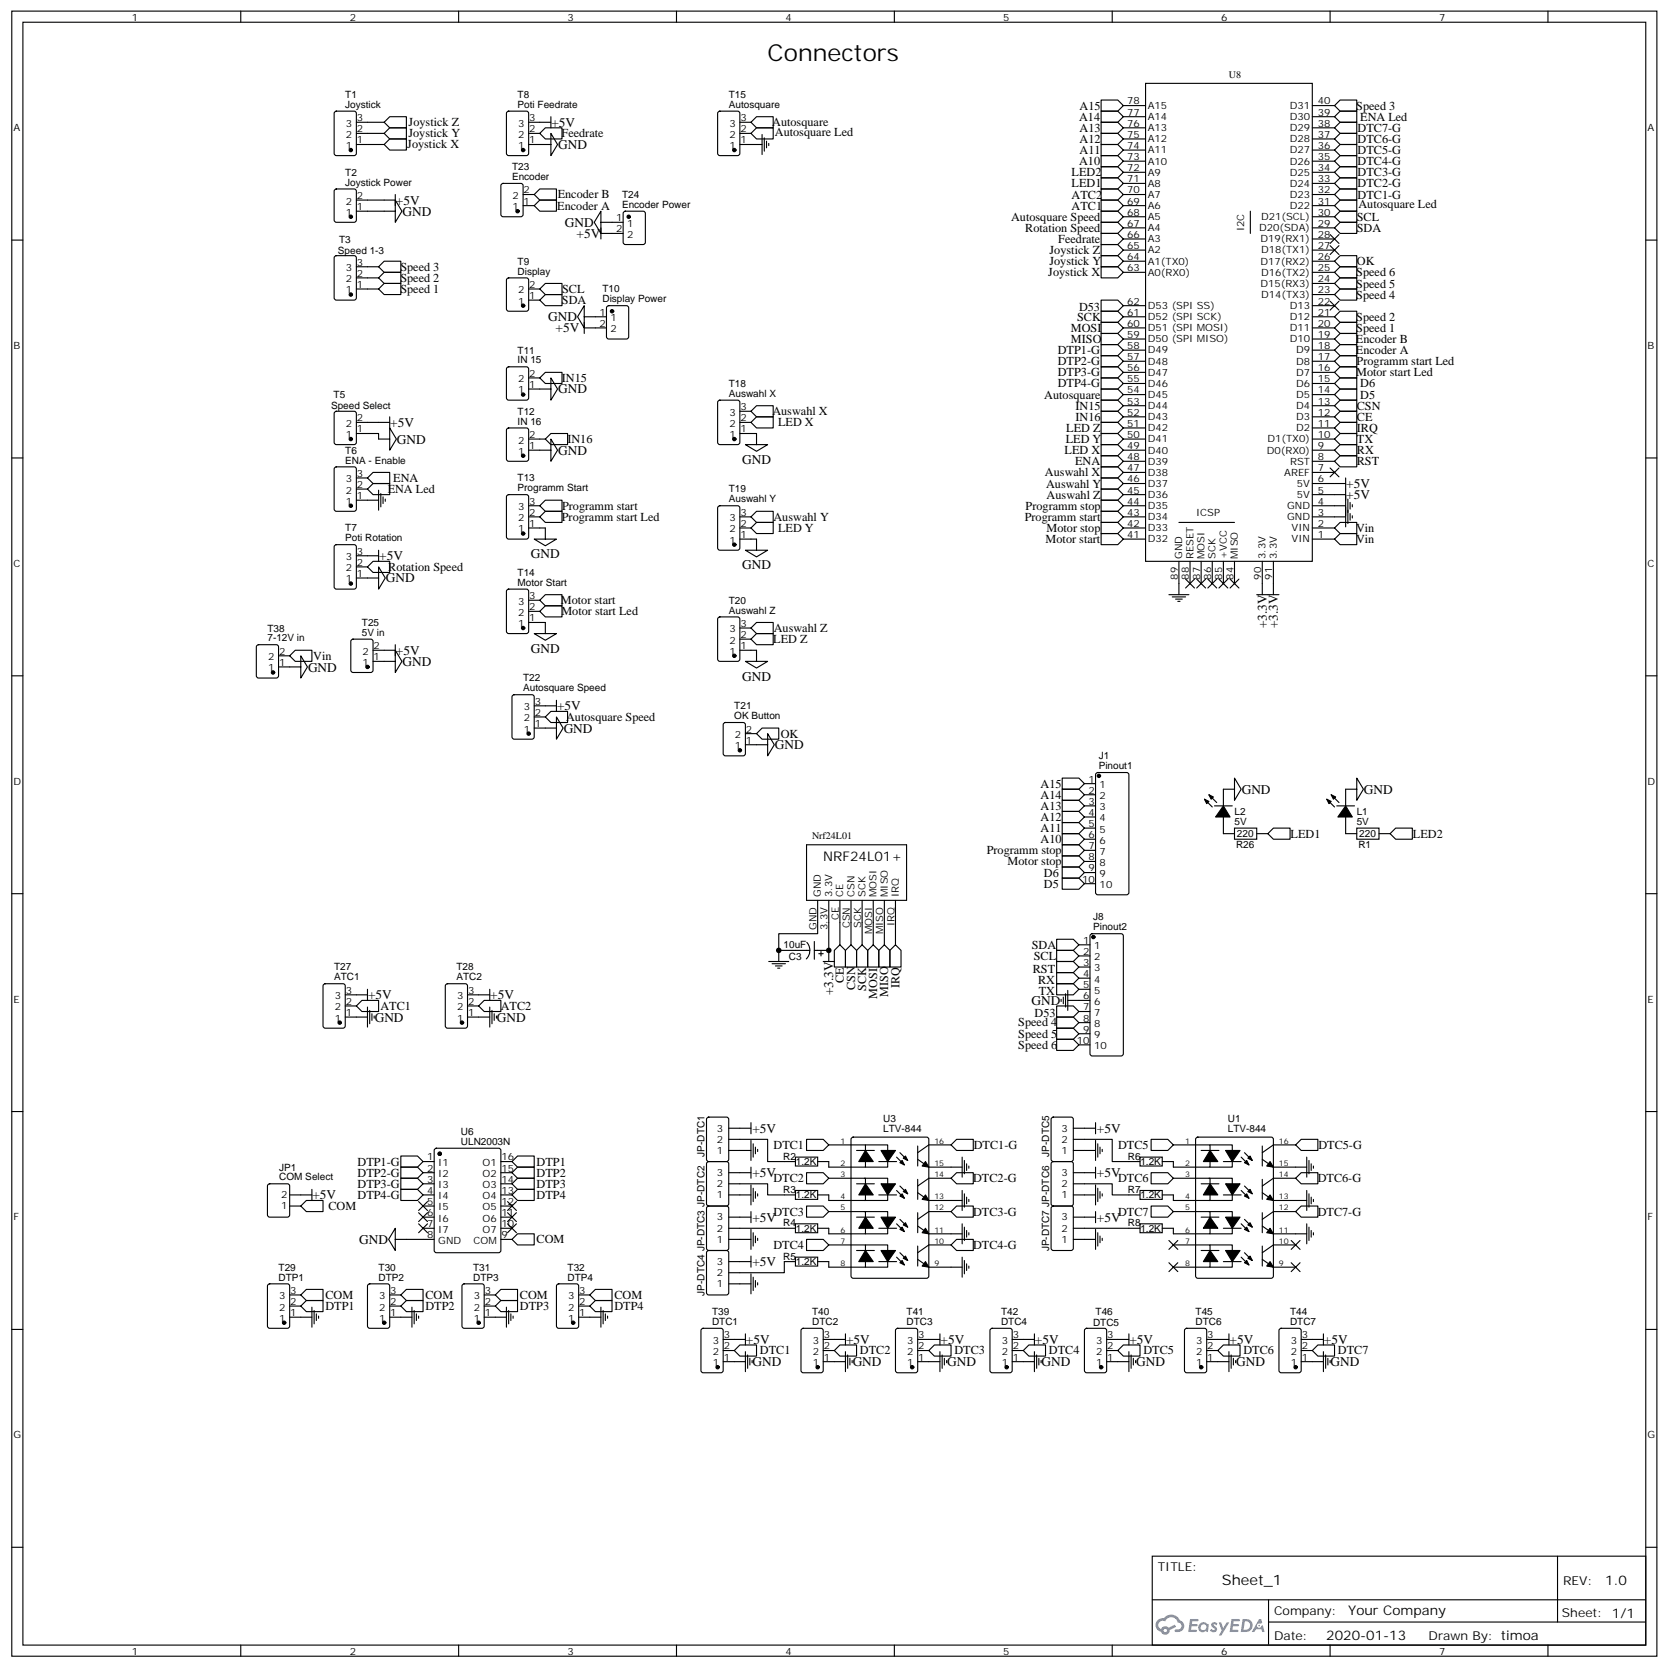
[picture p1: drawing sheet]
<svg xmlns="http://www.w3.org/2000/svg" width="529mm" height="529mm" viewBox="0 0 529 529" stroke-linecap="round" stroke-linejoin="round" font-family="sans-serif">
<defs><g id="words">
<text font-size="7.4" x="243.6" y="19.4">Connectors</text>
<text font-size="4.6" x="387.8" y="502.9">Sheet_1</text>
<g font-size="4.2">
<text x="175" y="40.2">+5V</text>
<text x="177.1" y="47.3">GND</text>
<text x="125.6" y="64.9">+5V</text>
<text x="127.7" y="68.4">GND</text>
<text x="179.3" y="72">GND</text>
<text x="183" y="75.5">+5V</text>
<text x="174" y="102">GND</text>
<text x="176.4" y="105.5">+5V</text>
<text x="177.1" y="124.9">GND</text>
<text x="123.9" y="135.5">+5V</text>
<text x="126" y="140.8">GND</text>
<text x="177.1" y="144.3">GND</text>
<text x="235.5" y="147.2">GND</text>
<text x="427.2" y="154.9">+5V</text>
<text x="427.2" y="158.4">+5V</text>
<text x="120.3" y="177.8">+5V</text>
<text x="168.5" y="177.2">GND</text>
<text x="122.4" y="184.9">GND</text>
<text x="235.5" y="180.7">GND</text>
<text x="402" y="199.4" transform="rotate(-90 402 199.4)">+3.3V</text>
<text x="405.6" y="199.4" transform="rotate(-90 405.6 199.4)">+3.3V</text>
<text x="125.6" y="207.8">+5V</text>
<text x="168.5" y="207.2">GND</text>
<text x="97.8" y="213.2">GND</text>
<text x="127.7" y="211.4">GND</text>
<text x="235.5" y="216">GND</text>
<text x="176.8" y="225.4">+5V</text>
<text x="178.9" y="232.5">GND</text>
<text x="245.9" y="237.8">GND</text>
<text x="394.1" y="252">GND</text>
<text x="432.9" y="252">GND</text>
<text x="261.3" y="273.4">NRF24L01+</text>
<text x="116.8" y="317.1">+5V</text>
<text x="155.6" y="317.1">+5V</text>
<text x="264.4" y="315.8" transform="rotate(-90 264.4 315.8)">+3.3V</text>
<text x="327.4" y="319">GND</text>
<text x="118.9" y="324.2">GND</text>
<text x="157.7" y="324.2">GND</text>
<text x="238.8" y="359.5">+5V</text>
<text x="348.2" y="359.5">+5V</text>
<text x="238.8" y="373.6">+5V</text>
<text x="348.2" y="373.6">+5V</text>
<text x="99.2" y="380.6">+5V</text>
<text x="238.8" y="387.7">+5V</text>
<text x="348.2" y="387.7">+5V</text>
<text x="114" y="394.8">GND</text>
<text x="238.8" y="401.8">+5V</text>
<text x="236.7" y="426.6">+5V</text>
<text x="268.5" y="426.6">+5V</text>
<text x="298.5" y="426.6">+5V</text>
<text x="328.5" y="426.6">+5V</text>
<text x="358.5" y="426.6">+5V</text>
<text x="390.2" y="426.6">+5V</text>
<text x="420.2" y="426.6">+5V</text>
<text x="238.9" y="433.6">GND</text>
<text x="270.6" y="433.6">GND</text>
<text x="300.6" y="433.6">GND</text>
<text x="330.6" y="433.6">GND</text>
<text x="360.6" y="433.6">GND</text>
<text x="392.3" y="433.6">GND</text>
<text x="422.3" y="433.6">GND</text>
<text x="509.5" y="503.1">1.0</text>
<text x="427.9" y="512.7">Your Company</text>
<text x="420.9" y="520.5">2020-01-13</text>
</g>
<g font-size="3.9">
<text x="342.6" y="34.8">A15</text>
<text x="430.5" y="34.8">Speed 3</text>
<text x="129.7" y="40.1">Joystick Z</text>
<text x="245.1" y="40.1">Autosquare</text>
<text x="342.5" y="38.3">A14</text>
<text x="342.6" y="41.9">A13</text>
<text x="430.9" y="41.8">DTC7-G</text>
<text x="431.7" y="38.3">ENA Led</text>
<text x="129.3" y="47.1">Joystick X</text>
<text x="129.6" y="43.6">Joystick Y</text>
<text x="178.2" y="43.6">Feedrate</text>
<text x="245.9" y="43.1">Autosquare Led</text>
<text x="342.6" y="45.4">A12</text>
<text x="430.9" y="45.4">DTC6-G</text>
<text x="342.5" y="52.5">A10</text>
<text x="342.6" y="48.9">A11</text>
<text x="430.9" y="48.9">DTC5-G</text>
<text x="430.9" y="52.4">DTC4-G</text>
<text x="340.1" y="59.5">LED1</text>
<text x="340.1" y="55.9">LED2</text>
<text x="430.9" y="59.5">DTC2-G</text>
<text x="430.9" y="56">DTC3-G</text>
<text x="177" y="63">Encoder B</text>
<text x="340.1" y="63">ATC2</text>
<text x="430.9" y="63">DTC1-G</text>
<text x="176.9" y="66.5">Encoder A</text>
<text x="320.9" y="70.1">Autosquare Speed</text>
<text x="340.1" y="66.6">ATC1</text>
<text x="430.6" y="70.1">SCL</text>
<text x="431.1" y="66">Autosquare Led</text>
<text x="325.4" y="73.6">Rotation Speed</text>
<text x="335.9" y="77.2">Feedrate</text>
<text x="430.6" y="73.6">SDA</text>
<text x="333.1" y="80.7">Joystick Z</text>
<text x="127.1" y="89.5">Speed 2</text>
<text x="127.1" y="86">Speed 3</text>
<text x="332.7" y="87.7">Joystick X</text>
<text x="333" y="84.2">Joystick Y</text>
<text x="430.5" y="87.7">Speed 6</text>
<text x="430.6" y="84.2">OK</text>
<text x="127.1" y="93">Speed 1</text>
<text x="178.4" y="93">SCL</text>
<text x="430.5" y="91.3">Speed 5</text>
<text x="430.5" y="94.8">Speed 4</text>
<text x="178.4" y="96.5">SDA</text>
<text x="341.9" y="101.8">SCK</text>
<text x="342.5" y="98.8">D53</text>
<text x="430.5" y="101.8">Speed 2</text>
<text x="339.9" y="105.3">MOSI</text>
<text x="430.5" y="105.4">Speed 1</text>
<text x="335.7" y="112.4">DTP1-G</text>
<text x="339.9" y="108.9">MISO</text>
<text x="430.3" y="112.4">Encoder A</text>
<text x="430.3" y="108.9">Encoder B</text>
<text x="335.7" y="115.9">DTP2-G</text>
<text x="335.7" y="119.4">DTP3-G</text>
<text x="430.4" y="119.4">Motor start Led</text>
<text x="430.5" y="115.9">Programm start Led</text>
<text x="178.3" y="121.2">IN15</text>
<text x="335.7" y="123">DTP4-G</text>
<text x="431.7" y="123">D6</text>
<text x="245.1" y="131.8">Auswahl X</text>
<text x="331.4" y="126.5">Autosquare</text>
<text x="341.3" y="130">IN15</text>
<text x="430.6" y="130.1">CSN</text>
<text x="431.7" y="126.5">D5</text>
<text x="247" y="135.3">LED X</text>
<text x="338.4" y="137.1">LED Z</text>
<text x="341.3" y="133.6">IN16</text>
<text x="430.6" y="137.1">IRQ</text>
<text x="430.7" y="133.6">CE</text>
<text x="180.1" y="140.6">IN16</text>
<text x="338.2" y="140.6">LED Y</text>
<text x="430.6" y="140.7">TX</text>
<text x="337.9" y="144.1">LED X</text>
<text x="341.2" y="147.7">ENA</text>
<text x="430.6" y="147.7">RST</text>
<text x="430.6" y="144.2">RX</text>
<text x="124.8" y="152.9">ENA</text>
<text x="331.6" y="151.2">Auswahl X</text>
<text x="332" y="154.7">Auswahl Y</text>
<text x="123" y="156.5">ENA Led</text>
<text x="178.4" y="161.7">Programm start</text>
<text x="325.5" y="161.8">Programm stop</text>
<text x="332.2" y="158.3">Auswahl Z</text>
<text x="178.3" y="165.3">Programm start Led</text>
<text x="245.5" y="165.3">Auswahl Y</text>
<text x="325.2" y="165.3">Programm start</text>
<text x="247" y="168.8">LED Y</text>
<text x="331.9" y="172.4">Motor start</text>
<text x="332.1" y="168.8">Motor stop</text>
<text x="430.4" y="172.4">Vin</text>
<text x="430.4" y="168.8">Vin</text>
<text x="123.2" y="181.2">Rotation Speed</text>
<text x="178" y="191.8">Motor start</text>
<text x="178.2" y="195.3">Motor start Led</text>
<text x="245.6" y="200.6">Auswahl Z</text>
<text x="99.4" y="209.4">Vin</text>
<text x="245.4" y="204.1">LED Z</text>
<text x="179.7" y="228.8">Autosquare Speed</text>
<text x="247.8" y="234.1">OK</text>
<text x="330.3" y="250">A15</text>
<text x="330.3" y="257">A13</text>
<text x="330.3" y="253.5">A14</text>
<text x="330.3" y="260.6">A12</text>
<text x="330.3" y="264.1">A11</text>
<text x="330.3" y="267.6">A10</text>
<text x="409.6" y="265.8">LED1</text>
<text x="448.4" y="265.8">LED2</text>
<text x="313.2" y="271.1">Programm stop</text>
<text x="319.8" y="274.7">Motor stop</text>
<text x="331.3" y="281.7">D5</text>
<text x="331.3" y="278.2">D6</text>
<text x="327.5" y="301.1">SDA</text>
<text x="328.1" y="304.6">SCL</text>
<text x="267.8" y="311.9" transform="rotate(-90 267.8 311.9)">CE</text>
<text x="327.8" y="308.7">RST</text>
<text x="271.4" y="314.2" transform="rotate(-90 271.4 314.2)">CSN</text>
<text x="274.9" y="314.4" transform="rotate(-90 274.9 314.4)">SCK</text>
<text x="278.4" y="316.9" transform="rotate(-90 278.4 316.9)">MOSI</text>
<text x="281.9" y="316.5" transform="rotate(-90 281.9 316.5)">MISO</text>
<text x="285.5" y="313.7" transform="rotate(-90 285.5 313.7)">IRQ</text>
<text x="329.5" y="312.2">RX</text>
<text x="329.7" y="315.7">TX</text>
<text x="120.7" y="320.5">ATC1</text>
<text x="158.9" y="320.5">ATC2</text>
<text x="328.3" y="322.8">D53</text>
<text x="323.2" y="325.8">Speed 4</text>
<text x="323.2" y="329.3">Speed 5</text>
<text x="323.2" y="332.8">Speed 6</text>
<text x="245.5" y="364.6">DTC1</text>
<text x="309.1" y="364.6">DTC1-G</text>
<text x="354.9" y="364.6">DTC5</text>
<text x="418.4" y="364.6">DTC5-G</text>
<text x="113.5" y="369.9">DTP1-G</text>
<text x="170.3" y="369.9">DTP1</text>
<text x="113.5" y="373.4">DTP2-G</text>
<text x="113.5" y="377">DTP3-G</text>
<text x="170.3" y="373.4">DTP2</text>
<text x="170.3" y="377">DTP3</text>
<text x="245.5" y="375.2">DTC2</text>
<text x="308.8" y="375.2">DTC2-G</text>
<text x="354.8" y="375.2">DTC6</text>
<text x="418.2" y="375.2">DTC6-G</text>
<text x="113.5" y="380.5">DTP4-G</text>
<text x="170.3" y="380.5">DTP4</text>
<text x="104.2" y="384">COM</text>
<text x="245.5" y="385.8">DTC3</text>
<text x="308.8" y="385.8">DTC3-G</text>
<text x="354.8" y="385.8">DTC7</text>
<text x="418.2" y="385.8">DTC7-G</text>
<text x="170.3" y="394.6">COM</text>
<text x="245.5" y="396.4">DTC4</text>
<text x="308.8" y="396.4">DTC4-G</text>
<text x="103.3" y="412.3">COM</text>
<text x="135" y="412.3">COM</text>
<text x="165" y="412.3">COM</text>
<text x="195" y="412.3">COM</text>
<text x="103.3" y="415.8">DTP1</text>
<text x="135" y="415.8">DTP2</text>
<text x="165" y="415.8">DTP3</text>
<text x="195" y="415.8">DTP4</text>
<text x="241.2" y="429.9">DTC1</text>
<text x="272.9" y="429.9">DTC2</text>
<text x="302.9" y="429.9">DTC3</text>
<text x="332.9" y="429.9">DTC4</text>
<text x="362.9" y="429.9">DTC5</text>
<text x="394.6" y="429.9">DTC6</text>
<text x="424.6" y="429.9">DTC7</text>
<text x="367.5" y="498.5">TITLE:</text>
<text x="496.1" y="503.1">REV:</text>
<text x="404.4" y="512.7">Company:</text>
<text x="495.7" y="513.3">Sheet: 1/1</text>
<text x="404.4" y="520.3">Date:</text>
<text x="453.4" y="520.4">Drawn By: timoa</text>
</g>
<g font-size="3.2">
<text x="41.8" y="6.5">1</text>
<text x="111" y="6.5">2</text>
<text x="180.1" y="6.5">3</text>
<text x="249.3" y="6.5">4</text>
<text x="318.4" y="6.5">5</text>
<text x="387.6" y="6.5">6</text>
<text x="456.7" y="6.5">7</text>
<text x="390" y="24.7">U8</text>
<text x="109.6" y="34.2">Joystick</text>
<text x="109.6" y="31">T1</text>
<text x="164.3" y="34.2">Poti Feedrate</text>
<text x="164.3" y="31">T8</text>
<text x="231.3" y="34.2">Autosquare</text>
<text x="231.3" y="31">T15</text>
<text x="357.8" y="33.2">78</text>
<text x="364.3" y="34.6">A15</text>
<text x="409.3" y="34.6">D31</text>
<text x="418.3" y="33.2">40</text>
<text x="4.3" y="41.6">A</text>
<text x="109.8" y="40.2">3</text>
<text x="113.3" y="42">2</text>
<text x="113.3" y="38.5">3</text>
<text x="164.5" y="40.2">3</text>
<text x="168" y="42">2</text>
<text x="168" y="38.5">3</text>
<text x="231.5" y="40.2">3</text>
<text x="235" y="42">2</text>
<text x="235" y="38.5">3</text>
<text x="357.8" y="40.2">76</text>
<text x="357.8" y="36.7">77</text>
<text x="364.3" y="41.6">A13</text>
<text x="364.3" y="38.1">A14</text>
<text x="409.3" y="38.1">D30</text>
<text x="409.3" y="41.6">D29</text>
<text x="418.3" y="36.7">39</text>
<text x="418.3" y="40.2">38</text>
<text x="522.9" y="41.6">A</text>
<text x="109.8" y="47.3">1</text>
<text x="109.8" y="43.7">2</text>
<text x="113.3" y="45.5">1</text>
<text x="164.5" y="47.3">1</text>
<text x="164.5" y="43.7">2</text>
<text x="168" y="45.5">1</text>
<text x="231.5" y="47.3">1</text>
<text x="231.5" y="43.7">2</text>
<text x="235" y="45.5">1</text>
<text x="357.8" y="47.3">74</text>
<text x="357.8" y="43.7">75</text>
<text x="364.3" y="45.2">A12</text>
<text x="409.3" y="45.2">D28</text>
<text x="418.3" y="43.7">37</text>
<text x="418.3" y="47.3">36</text>
<text x="357.8" y="50.8">73</text>
<text x="364.3" y="48.7">A11</text>
<text x="364.3" y="52.2">A10</text>
<text x="409.3" y="48.7">D27</text>
<text x="409.3" y="52.2">D26</text>
<text x="418.3" y="50.8">35</text>
<text x="109.6" y="58.9">Joystick Power</text>
<text x="109.6" y="55.8">T2</text>
<text x="162.5" y="57.2">Encoder</text>
<text x="162.5" y="54">T23</text>
<text x="357.8" y="57.9">71</text>
<text x="357.8" y="54.3">72</text>
<text x="364.3" y="59.3">A8</text>
<text x="364.3" y="55.7">A9</text>
<text x="409.3" y="55.7">D25</text>
<text x="409.3" y="59.3">D24</text>
<text x="418.3" y="54.3">34</text>
<text x="418.3" y="57.9">33</text>
<text x="109.8" y="64.9">2</text>
<text x="113.3" y="63.1">2</text>
<text x="162.7" y="63.1">2</text>
<text x="166.2" y="64.9">1</text>
<text x="166.2" y="61.4">2</text>
<text x="197.4" y="66">Encoder Power</text>
<text x="197.4" y="62.8">T24</text>
<text x="357.8" y="64.9">69</text>
<text x="357.8" y="61.4">70</text>
<text x="364.3" y="62.8">A7</text>
<text x="409.3" y="62.8">D23</text>
<text x="418.3" y="61.4">32</text>
<text x="418.3" y="64.9">31</text>
<text x="109.8" y="68.4">1</text>
<text x="113.3" y="66.7">1</text>
<text x="162.7" y="66.7">1</text>
<text x="195.6" y="70.2">1</text>
<text x="199.1" y="72">1</text>
<text x="357.8" y="72">67</text>
<text x="357.8" y="68.4">68</text>
<text x="364.3" y="69.9">A5</text>
<text x="364.3" y="66.3">A6</text>
<text x="400.3" y="69.9">D21(SCL)</text>
<text x="409.3" y="66.3">D22</text>
<text x="418.3" y="68.4">30</text>
<text x="418.3" y="72">29</text>
<text x="107.7" y="77">T3</text>
<text x="195.6" y="73.7">2</text>
<text x="199.1" y="75.5">2</text>
<text x="357.8" y="75.5">66</text>
<text x="364.3" y="76.9">A3</text>
<text x="364.3" y="73.4">A4</text>
<text x="394.9" y="73.4" transform="rotate(-90 394.9 73.4)">I2C</text>
<text x="399.6" y="73.4">D20(SDA)</text>
<text x="400" y="76.9">D19(RX1)</text>
<text x="418.3" y="75.5">28</text>
<text x="107.3" y="80.5">Speed 1-3</text>
<text x="357.8" y="82.6">64</text>
<text x="357.8" y="79">65</text>
<text x="364.3" y="84">A1(TX0)</text>
<text x="364.3" y="80.4">A2</text>
<text x="400" y="84">D17(RX2)</text>
<text x="400.3" y="80.4">D18(TX1)</text>
<text x="418.3" y="79">27</text>
<text x="418.3" y="82.6">26</text>
<text x="109.8" y="89.6">2</text>
<text x="109.8" y="86.1">3</text>
<text x="113.3" y="87.8">2</text>
<text x="113.3" y="84.3">3</text>
<text x="164.3" y="87.1">Display</text>
<text x="164.3" y="84">T9</text>
<text x="357.8" y="86.1">63</text>
<text x="364.3" y="87.5">A0(RX0)</text>
<text x="400.3" y="87.5">D16(TX2)</text>
<text x="418.3" y="86.1">25</text>
<text x="418.3" y="89.6">24</text>
<text x="109.8" y="93.1">1</text>
<text x="113.3" y="91.4">1</text>
<text x="164.5" y="93.1">2</text>
<text x="168" y="94.9">1</text>
<text x="168" y="91.4">2</text>
<text x="191.2" y="96">Display Power</text>
<text x="191.2" y="92.8">T10</text>
<text x="400" y="91">D15(RX3)</text>
<text x="400.3" y="94.5">D14(TX3)</text>
<text x="418.3" y="93.1">23</text>
<text x="164.5" y="96.7">1</text>
<text x="190.3" y="100.2">1</text>
<text x="193.8" y="102">1</text>
<text x="357.8" y="100.2">61</text>
<text x="357.8" y="96.7">62</text>
<text x="364.3" y="101.6">D52 (SPI SCK)</text>
<text x="364.3" y="98.1">D53 (SPI SS)</text>
<text x="409.3" y="98.1">D13</text>
<text x="409.3" y="101.6">D12</text>
<text x="418.3" y="96.7">22</text>
<text x="418.3" y="100.2">21</text>
<text x="190.3" y="103.7">2</text>
<text x="193.8" y="105.5">2</text>
<text x="357.8" y="107.2">59</text>
<text x="357.8" y="103.7">60</text>
<text x="364.3" y="105.1">D51 (SPI MOSI)</text>
<text x="409.3" y="105.1">D11</text>
<text x="418.3" y="103.7">20</text>
<text x="418.3" y="107.2">19</text>
<text x="4.3" y="110.8">B</text>
<text x="164.3" y="112.2">T11</text>
<text x="357.8" y="110.8">58</text>
<text x="364.3" y="112.2">D49</text>
<text x="364.3" y="108.7">D50 (SPI MISO)</text>
<text x="409.3" y="108.7">D10</text>
<text x="411.3" y="112.2">D9</text>
<text x="418.3" y="110.8">18</text>
<text x="522.9" y="110.8">B</text>
<text x="164.3" y="115.4">IN 15</text>
<text x="168" y="119.6">2</text>
<text x="357.8" y="117.8">56</text>
<text x="357.8" y="114.3">57</text>
<text x="364.3" y="119.2">D47</text>
<text x="364.3" y="115.7">D48</text>
<text x="411.3" y="115.7">D8</text>
<text x="411.3" y="119.2">D7</text>
<text x="418.3" y="114.3">17</text>
<text x="418.3" y="117.8">16</text>
<text x="164.5" y="124.9">1</text>
<text x="164.5" y="121.4">2</text>
<text x="168" y="123.1">1</text>
<text x="231.3" y="125.9">Auswahl X</text>
<text x="231.3" y="122.8">T18</text>
<text x="357.8" y="124.9">54</text>
<text x="357.8" y="121.4">55</text>
<text x="364.3" y="122.8">D46</text>
<text x="411.3" y="122.8">D6</text>
<text x="418.3" y="121.4">15</text>
<text x="418.3" y="124.9">14</text>
<text x="105.1" y="129.9">Speed Select</text>
<text x="105.9" y="126.4">T5</text>
<text x="164.3" y="131.6">T12</text>
<text x="231.5" y="131.9">3</text>
<text x="235" y="130.2">3</text>
<text x="357.8" y="131.9">52</text>
<text x="357.8" y="128.4">53</text>
<text x="364.3" y="129.8">D44</text>
<text x="364.3" y="126.3">D45</text>
<text x="411.3" y="126.3">D5</text>
<text x="411.3" y="129.8">D4</text>
<text x="418.3" y="128.4">13</text>
<text x="418.3" y="131.9">12</text>
<text x="109.8" y="135.5">2</text>
<text x="113.3" y="137.2">1</text>
<text x="113.3" y="133.7">2</text>
<text x="164.3" y="134.8">IN 16</text>
<text x="231.5" y="135.5">2</text>
<text x="235" y="137.2">1</text>
<text x="235" y="133.7">2</text>
<text x="357.8" y="135.5">51</text>
<text x="364.3" y="136.9">D42</text>
<text x="364.3" y="133.4">D43</text>
<text x="411.3" y="133.4">D3</text>
<text x="411.3" y="136.9">D2</text>
<text x="418.3" y="135.5">11</text>
<text x="109.6" y="143.9">T6</text>
<text x="109.8" y="139">1</text>
<text x="164.5" y="140.8">2</text>
<text x="168" y="142.5">1</text>
<text x="168" y="139">2</text>
<text x="231.5" y="139">1</text>
<text x="357.8" y="142.5">49</text>
<text x="357.8" y="139">50</text>
<text x="364.3" y="143.9">D40</text>
<text x="364.3" y="140.4">D41</text>
<text x="402" y="143.9">D0(RX0)</text>
<text x="402.3" y="140.4">D1(TX0)</text>
<text x="418.3" y="139">10</text>
<text x="418.3" y="142.5">9</text>
<text x="109.6" y="147.1">ENA - Enable</text>
<text x="164.5" y="144.3">1</text>
<text x="357.8" y="149.6">47</text>
<text x="357.8" y="146.1">48</text>
<text x="364.3" y="147.5">D39</text>
<text x="409.5" y="147.5">RST</text>
<text x="418.3" y="146.1">8</text>
<text x="418.3" y="149.6">7</text>
<text x="109.8" y="153.1">3</text>
<text x="113.3" y="154.9">2</text>
<text x="113.3" y="151.3">3</text>
<text x="164.3" y="155.9">Programm Start</text>
<text x="164.3" y="152.8">T13</text>
<text x="357.8" y="153.1">46</text>
<text x="364.3" y="154.5">D37</text>
<text x="364.3" y="151">D38</text>
<text x="407.6" y="151">AREF</text>
<text x="411.6" y="154.5">5V</text>
<text x="418.3" y="153.1">6</text>
<text x="109.8" y="160.2">1</text>
<text x="109.8" y="156.6">2</text>
<text x="113.3" y="158.4">1</text>
<text x="164.5" y="161.9">3</text>
<text x="168" y="160.2">3</text>
<text x="231.3" y="159.5">Auswahl Y</text>
<text x="231.3" y="156.3">T19</text>
<text x="357.8" y="160.2">44</text>
<text x="357.8" y="156.6">45</text>
<text x="364.3" y="161.6">D35</text>
<text x="364.3" y="158">D36</text>
<text x="408.5" y="161.6">GND</text>
<text x="411.6" y="158">5V</text>
<text x="418.3" y="156.6">5</text>
<text x="418.3" y="160.2">4</text>
<text x="164.5" y="165.5">2</text>
<text x="168" y="167.2">1</text>
<text x="168" y="163.7">2</text>
<text x="231.5" y="165.5">3</text>
<text x="235" y="167.2">2</text>
<text x="235" y="163.7">3</text>
<text x="357.8" y="167.2">42</text>
<text x="357.8" y="163.7">43</text>
<text x="364.3" y="165.1">D34</text>
<text x="379.6" y="163.9">ICSP</text>
<text x="408.5" y="165.1">GND</text>
<text x="418.3" y="163.7">3</text>
<text x="418.3" y="167.2">2</text>
<text x="109.6" y="171.8">Poti Rotation</text>
<text x="109.6" y="168.6">T7</text>
<text x="164.5" y="169">1</text>
<text x="231.5" y="172.5">1</text>
<text x="231.5" y="169">2</text>
<text x="235" y="170.7">1</text>
<text x="357.8" y="170.7">41</text>
<text x="364.3" y="172.2">D32</text>
<text x="364.3" y="168.6">D33</text>
<text x="409.9" y="168.6">VIN</text>
<text x="409.9" y="172.2">VIN</text>
<text x="418.3" y="170.7">1</text>
<text x="4.3" y="179.9">C</text>
<text x="109.8" y="177.8">3</text>
<text x="113.3" y="179.6">2</text>
<text x="113.3" y="176">3</text>
<text x="375.2" y="177.4" transform="rotate(-90 375.2 177.4)">GND</text>
<text x="378.7" y="177.4" transform="rotate(-90 378.7 177.4)">RESET</text>
<text x="382.3" y="177.4" transform="rotate(-90 382.3 177.4)">MOSI</text>
<text x="385.8" y="177.4" transform="rotate(-90 385.8 177.4)">SCK</text>
<text x="389.3" y="177.4" transform="rotate(-90 389.3 177.4)">+VCC</text>
<text x="392.9" y="177.4" transform="rotate(-90 392.9 177.4)">MISO</text>
<text x="401.7" y="177.4" transform="rotate(-90 401.7 177.4)">3.3V</text>
<text x="405.2" y="177.4" transform="rotate(-90 405.2 177.4)">3.3V</text>
<text x="522.9" y="179.9">C</text>
<text x="109.8" y="184.9">1</text>
<text x="109.8" y="181.3">2</text>
<text x="113.3" y="183.1">1</text>
<text x="164.3" y="185.9">Motor Start</text>
<text x="164.3" y="182.7">T14</text>
<text x="373.8" y="183.9" transform="rotate(-90 373.8 183.9)">89</text>
<text x="377.3" y="183.9" transform="rotate(-90 377.3 183.9)">88</text>
<text x="380.9" y="183.9" transform="rotate(-90 380.9 183.9)">87</text>
<text x="384.4" y="183.9" transform="rotate(-90 384.4 183.9)">86</text>
<text x="387.9" y="183.9" transform="rotate(-90 387.9 183.9)">85</text>
<text x="391.4" y="183.9" transform="rotate(-90 391.4 183.9)">84</text>
<text x="400.3" y="183.9" transform="rotate(-90 400.3 183.9)">90</text>
<text x="403.8" y="183.9" transform="rotate(-90 403.8 183.9)">91</text>
<text x="164.5" y="191.9">3</text>
<text x="168" y="190.1">3</text>
<text x="231.3" y="191.6">T20</text>
<text x="164.5" y="195.4">2</text>
<text x="168" y="197.2">1</text>
<text x="168" y="193.7">2</text>
<text x="231.3" y="194.7">Auswahl Z</text>
<text x="84.9" y="203.6">7-12V in</text>
<text x="84.9" y="200.4">T38</text>
<text x="114.9" y="201.8">5V in</text>
<text x="114.9" y="198.7">T25</text>
<text x="164.5" y="199">1</text>
<text x="231.5" y="200.7">3</text>
<text x="235" y="202.5">2</text>
<text x="235" y="199">3</text>
<text x="85.1" y="209.6">2</text>
<text x="88.6" y="207.8">2</text>
<text x="115.1" y="207.8">2</text>
<text x="118.6" y="209.6">1</text>
<text x="118.6" y="206">2</text>
<text x="231.5" y="207.8">1</text>
<text x="231.5" y="204.3">2</text>
<text x="235" y="206">1</text>
<text x="85.1" y="213.1">1</text>
<text x="88.6" y="211.3">1</text>
<text x="115.1" y="211.3">1</text>
<text x="166" y="219.4">Autosquare Speed</text>
<text x="166" y="216.3">T22</text>
<text x="166.2" y="225.4">3</text>
<text x="169.7" y="227.2">2</text>
<text x="169.7" y="223.7">3</text>
<text x="233.1" y="225.1">T21</text>
<text x="166.2" y="232.5">1</text>
<text x="166.2" y="229">2</text>
<text x="169.7" y="230.7">1</text>
<text x="233.1" y="228.2">OK Button</text>
<text x="236.7" y="232.5">2</text>
<text x="233.2" y="237.8">1</text>
<text x="233.2" y="234.2">2</text>
<text x="236.7" y="236">1</text>
<text x="348.7" y="244">Pinout1</text>
<text x="348.7" y="240.8">J1</text>
<text x="4.3" y="249.1">D</text>
<text x="345.5" y="248.4">1</text>
<text x="345.5" y="251.9">2</text>
<text x="349" y="250.1">1</text>
<text x="522.9" y="249.1">D</text>
<text x="345.5" y="255.4">3</text>
<text x="349" y="253.6">2</text>
<text x="349" y="257.2">3</text>
<text x="345.5" y="258.9">4</text>
<text x="345.5" y="262.5">5</text>
<text x="349" y="260.7">4</text>
<text x="391.8" y="261.8">5V</text>
<text x="391.8" y="258.7">L2</text>
<text x="430.6" y="261.8">5V</text>
<text x="430.6" y="258.7">L1</text>
<text x="257.7" y="266.3">Nrf24L01</text>
<text x="345.5" y="266">6</text>
<text x="345.5" y="269.5">7</text>
<text x="349" y="264.2">5</text>
<text x="349" y="267.8">6</text>
<text x="392.3" y="269.3">R26</text>
<text x="392.6" y="265.7">220</text>
<text x="431.1" y="269.3">R1</text>
<text x="431.4" y="265.7">220</text>
<text x="345.5" y="273.1">8</text>
<text x="349" y="271.3">7</text>
<text x="349" y="274.8">8</text>
<text x="343.5" y="280.1">10</text>
<text x="345.5" y="276.6">9</text>
<text x="349" y="278.3">9</text>
<text x="349" y="281.9">10</text>
<text x="260.6" y="284.7" transform="rotate(-90 260.6 284.7)">GND</text>
<text x="264.1" y="284.7" transform="rotate(-90 264.1 284.7)">3.3V</text>
<text x="267.6" y="284.7" transform="rotate(-90 267.6 284.7)">CE</text>
<text x="271.1" y="284.7" transform="rotate(-90 271.1 284.7)">CSN</text>
<text x="274.7" y="284.7" transform="rotate(-90 274.7 284.7)">SCK</text>
<text x="278.2" y="284.7" transform="rotate(-90 278.2 284.7)">MOSI</text>
<text x="281.7" y="284.7" transform="rotate(-90 281.7 284.7)">MISO</text>
<text x="285.3" y="284.7" transform="rotate(-90 285.3 284.7)">IRQ</text>
<text x="266.2" y="292.1" transform="rotate(-90 266.2 292.1)">CE</text>
<text x="283.8" y="293.9" transform="rotate(-90 283.8 293.9)">IRQ</text>
<text x="346.9" y="291.9">J8</text>
<text x="259.2" y="295.1" transform="rotate(-90 259.2 295.1)">GND</text>
<text x="262.7" y="295.2" transform="rotate(-90 262.7 295.2)">3.3V</text>
<text x="269.7" y="294.6" transform="rotate(-90 269.7 294.6)">CSN</text>
<text x="273.3" y="294.4" transform="rotate(-90 273.3 294.4)">SCK</text>
<text x="276.8" y="296.5" transform="rotate(-90 276.8 296.5)">MOSI</text>
<text x="280.3" y="296.5" transform="rotate(-90 280.3 296.5)">MISO</text>
<text x="343.7" y="299.5">1</text>
<text x="346.9" y="295.1">Pinout2</text>
<text x="248.7" y="301">10uF</text>
<text x="250.3" y="304.5">C3</text>
<text x="343.7" y="303">2</text>
<text x="347.2" y="301.3">1</text>
<text x="347.2" y="304.8">2</text>
<text x="106.1" y="311.1">ATC1</text>
<text x="106.1" y="308">T27</text>
<text x="144.9" y="311.1">ATC2</text>
<text x="144.9" y="308">T28</text>
<text x="343.7" y="306.6">3</text>
<text x="343.7" y="310.1">4</text>
<text x="347.2" y="308.3">3</text>
<text x="347.2" y="311.9">4</text>
<text x="106.3" y="317.1">3</text>
<text x="109.7" y="315.4">3</text>
<text x="145.1" y="317.1">3</text>
<text x="148.6" y="315.4">3</text>
<text x="343.7" y="313.6">5</text>
<text x="343.7" y="317.1">6</text>
<text x="347.2" y="315.4">5</text>
<text x="4.3" y="318.2">E</text>
<text x="106.3" y="320.7">2</text>
<text x="109.7" y="322.4">1</text>
<text x="109.7" y="318.9">2</text>
<text x="145.1" y="320.7">2</text>
<text x="148.6" y="322.4">1</text>
<text x="148.6" y="318.9">2</text>
<text x="343.7" y="320.7">7</text>
<text x="347.2" y="318.9">6</text>
<text x="347.2" y="322.4">7</text>
<text x="522.9" y="318.2">E</text>
<text x="106.3" y="324.2">1</text>
<text x="145.1" y="324.2">1</text>
<text x="343.7" y="324.2">8</text>
<text x="343.7" y="327.7">9</text>
<text x="347.2" y="326">8</text>
<text x="347.2" y="329.5">9</text>
<text x="341.7" y="331.3">10</text>
<text x="347.2" y="333">10</text>
<text x="227.5" y="359.1">3</text>
<text x="280.3" y="359.4">LTV-844</text>
<text x="280.3" y="356.2">U3</text>
<text x="336.9" y="359.1">3</text>
<text x="389.7" y="359.4">LTV-844</text>
<text x="389.7" y="356.2">U1</text>
<text x="146.3" y="363.4">ULN2003N</text>
<text x="146.3" y="360.2">U6</text>
<text x="227.5" y="362.7">2</text>
<text x="336.9" y="362.7">2</text>
<text x="88.6" y="371.5">JP1</text>
<text x="135.6" y="371.8">2</text>
<text x="135.6" y="368.3">1</text>
<text x="139.1" y="370.1">I1</text>
<text x="153.1" y="370.1">O1</text>
<text x="159.1" y="368.3">16</text>
<text x="159.1" y="371.8">15</text>
<text x="223.6" y="367.1" transform="rotate(-90 223.6 367.1)">JP-DTC1</text>
<text x="227.5" y="366.2">1</text>
<text x="248.6" y="368">R2</text>
<text x="252.6" y="369.8">1.2K</text>
<text x="333" y="367.1" transform="rotate(-90 333 367.1)">JP-DTC5</text>
<text x="336.9" y="366.2">1</text>
<text x="357.9" y="368">R6</text>
<text x="361.9" y="369.8">1.2K</text>
<text x="88.6" y="374.6">COM Select</text>
<text x="135.6" y="375.4">3</text>
<text x="139.1" y="377.1">I3</text>
<text x="139.1" y="373.6">I2</text>
<text x="153.1" y="373.6">O2</text>
<text x="153.1" y="377.1">O3</text>
<text x="159.1" y="375.4">14</text>
<text x="227.5" y="373.2">3</text>
<text x="227.5" y="376.8">2</text>
<text x="336.9" y="373.2">3</text>
<text x="336.9" y="376.8">2</text>
<text x="89.2" y="383.8">1</text>
<text x="89.2" y="380.3">2</text>
<text x="135.6" y="382.4">5</text>
<text x="135.6" y="378.9">4</text>
<text x="139.1" y="380.6">I4</text>
<text x="153.1" y="380.6">O4</text>
<text x="159.1" y="378.9">13</text>
<text x="159.1" y="382.4">12</text>
<text x="227.5" y="380.3">1</text>
<text x="248.6" y="378.6">R3</text>
<text x="252.6" y="380.4">1.2K</text>
<text x="336.9" y="380.3">1</text>
<text x="357.9" y="378.6">R7</text>
<text x="361.9" y="380.4">1.2K</text>
<text x="4.3" y="387.3">F</text>
<text x="135.6" y="389.5">7</text>
<text x="135.6" y="385.9">6</text>
<text x="139.1" y="387.7">I6</text>
<text x="139.1" y="384.2">I5</text>
<text x="153.1" y="384.2">O5</text>
<text x="153.1" y="387.7">O6</text>
<text x="159.1" y="385.9">11</text>
<text x="159.1" y="389.5">10</text>
<text x="227.5" y="387.3">3</text>
<text x="248.6" y="389.2">R4</text>
<text x="336.9" y="387.3">3</text>
<text x="357.9" y="389.2">R8</text>
<text x="522.9" y="387.3">F</text>
<text x="135.6" y="393">8</text>
<text x="139.1" y="394.8">GND</text>
<text x="139.1" y="391.2">I7</text>
<text x="150.3" y="394.8">COM</text>
<text x="153.1" y="391.2">O7</text>
<text x="159.1" y="393">9</text>
<text x="227.5" y="394.4">1</text>
<text x="227.5" y="390.9">2</text>
<text x="252.6" y="390.9">1.2K</text>
<text x="336.9" y="394.4">1</text>
<text x="336.9" y="390.9">2</text>
<text x="361.9" y="390.9">1.2K</text>
<text x="227.5" y="401.5">3</text>
<text x="248.6" y="399.8">R5</text>
<text x="252.6" y="401.5">1.2K</text>
<text x="333" y="397.1" transform="rotate(-90 333 397.1)">JP-DTC7 JP-DTC6</text>
<text x="88.4" y="406.4">DTP1</text>
<text x="88.4" y="403.2">T29</text>
<text x="120.2" y="406.4">DTP2</text>
<text x="120.2" y="403.2">T30</text>
<text x="150.2" y="406.4">DTP3</text>
<text x="150.2" y="403.2">T31</text>
<text x="180.1" y="406.4">DTP4</text>
<text x="180.1" y="403.2">T32</text>
<text x="227.5" y="405">2</text>
<text x="88.6" y="412.4">3</text>
<text x="92.1" y="410.6">3</text>
<text x="120.4" y="412.4">3</text>
<text x="123.9" y="410.6">3</text>
<text x="150.4" y="412.4">3</text>
<text x="153.8" y="410.6">3</text>
<text x="180.3" y="412.4">3</text>
<text x="183.8" y="410.6">3</text>
<text x="223.6" y="411.2" transform="rotate(-90 223.6 411.2)">JP-DTC4 JP-DTC3 JP-DTC2</text>
<text x="227.5" y="408.5">1</text>
<text x="88.6" y="419.5">1</text>
<text x="88.6" y="415.9">2</text>
<text x="92.1" y="417.7">1</text>
<text x="92.1" y="414.2">2</text>
<text x="120.4" y="419.5">1</text>
<text x="120.4" y="415.9">2</text>
<text x="123.9" y="417.7">1</text>
<text x="123.9" y="414.2">2</text>
<text x="150.4" y="419.5">1</text>
<text x="150.4" y="415.9">2</text>
<text x="153.8" y="417.7">1</text>
<text x="153.8" y="414.2">2</text>
<text x="180.3" y="419.5">1</text>
<text x="180.3" y="415.9">2</text>
<text x="183.8" y="417.7">1</text>
<text x="183.8" y="414.2">2</text>
<text x="226" y="417.3">T39</text>
<text x="257.8" y="417.3">T40</text>
<text x="287.7" y="417.3">T41</text>
<text x="317.7" y="417.3">T42</text>
<text x="347.7" y="417.3">T46</text>
<text x="379.5" y="417.3">T45</text>
<text x="409.4" y="417.3">T44</text>
<text x="226" y="420.5">DTC1</text>
<text x="229.7" y="424.7">3</text>
<text x="257.8" y="420.5">DTC2</text>
<text x="261.4" y="424.7">3</text>
<text x="287.7" y="420.5">DTC3</text>
<text x="291.4" y="424.7">3</text>
<text x="317.7" y="420.5">DTC4</text>
<text x="321.4" y="424.7">3</text>
<text x="346.9" y="421">DTC5</text>
<text x="351.4" y="424.7">3</text>
<text x="379.5" y="420.5">DTC6</text>
<text x="383.2" y="424.7">3</text>
<text x="409.4" y="420.5">DTC7</text>
<text x="413.1" y="424.7">3</text>
<text x="226.2" y="430">2</text>
<text x="226.2" y="426.5">3</text>
<text x="229.7" y="431.8">1</text>
<text x="229.7" y="428.3">2</text>
<text x="257.9" y="430">2</text>
<text x="257.9" y="426.5">3</text>
<text x="261.4" y="431.8">1</text>
<text x="261.4" y="428.3">2</text>
<text x="287.9" y="430">2</text>
<text x="287.9" y="426.5">3</text>
<text x="291.4" y="431.8">1</text>
<text x="291.4" y="428.3">2</text>
<text x="317.9" y="430">2</text>
<text x="317.9" y="426.5">3</text>
<text x="321.4" y="431.8">1</text>
<text x="321.4" y="428.3">2</text>
<text x="347.9" y="430">2</text>
<text x="347.9" y="426.5">3</text>
<text x="351.4" y="431.8">1</text>
<text x="351.4" y="428.3">2</text>
<text x="379.7" y="430">2</text>
<text x="379.7" y="426.5">3</text>
<text x="383.2" y="431.8">1</text>
<text x="383.2" y="428.3">2</text>
<text x="409.6" y="430">2</text>
<text x="409.6" y="426.5">3</text>
<text x="413.1" y="431.8">1</text>
<text x="413.1" y="428.3">2</text>
<text x="226.2" y="433.6">1</text>
<text x="257.9" y="433.6">1</text>
<text x="287.9" y="433.6">1</text>
<text x="317.9" y="433.6">1</text>
<text x="347.9" y="433.6">1</text>
<text x="379.7" y="433.6">1</text>
<text x="409.6" y="433.6">1</text>
<text x="4.3" y="456.5">G</text>
<text x="522.9" y="456.5">G</text>
<text x="41.8" y="525.1">1</text>
<text x="111" y="525.1">2</text>
<text x="180.1" y="525.1">3</text>
<text x="249.3" y="525.1">4</text>
<text x="318.4" y="525.1">5</text>
<text x="387.6" y="525.1">6</text>
<text x="456.7" y="525.1">7</text>
</g>
<g font-size="2.5">
<text x="266.8" y="363">1</text>
<text x="296.5" y="363">16</text>
<text x="376.1" y="363">1</text>
<text x="405.9" y="363">16</text>
<text x="266.8" y="370.1">2</text>
<text x="296.5" y="370.1">15</text>
<text x="376.1" y="370.1">2</text>
<text x="405.9" y="370.1">15</text>
<text x="266.8" y="373.6">3</text>
<text x="296.5" y="373.6">14</text>
<text x="376.1" y="373.6">3</text>
<text x="405.9" y="373.6">14</text>
<text x="266.8" y="380.6">4</text>
<text x="296.5" y="380.6">13</text>
<text x="376.1" y="380.6">4</text>
<text x="405.9" y="380.6">13</text>
<text x="266.8" y="384.2">5</text>
<text x="296.5" y="384.2">12</text>
<text x="376.1" y="384.2">5</text>
<text x="405.9" y="384.2">12</text>
<text x="266.8" y="391.2">6</text>
<text x="266.8" y="394.8">7</text>
<text x="296.5" y="391.2">11</text>
<text x="296.5" y="394.8">10</text>
<text x="376.1" y="391.2">6</text>
<text x="376.1" y="394.8">7</text>
<text x="405.9" y="391.2">11</text>
<text x="405.9" y="394.8">10</text>
<text x="266.8" y="401.8">8</text>
<text x="296.5" y="401.8">9</text>
<text x="376.1" y="401.8">8</text>
<text x="405.9" y="401.8">9</text>
</g>
</g></defs>
<g fill="none" stroke="#000" stroke-width=".35">
<path d="M3.7 3.5h522.2v522.1h-522.2zM7.3 7.1h515v515h-515zM76.4 3.5v3.6M145.6 3.5v3.6M214.7 3.5v3.6M283.8 3.5v3.6M353 3.5v3.6M422.1 3.5v3.6M491.3 3.5v3.6M3.7 76.2h3.6M522.3 76.2h3.6M3.7 145.3h3.6"/>
<path d="M522.3 145.3h3.6M3.7 214.5h3.6M522.3 214.5h3.6M3.7 283.6h3.6M522.3 283.6h3.6M3.7 352.8h3.6M522.3 352.8h3.6M3.7 421.9h3.6M522.3 421.9h3.6M3.7 491.1h3.6M365.7 493.9h156.6v28.2h-156.6zM494.3 493.9v20.9"/>
<path d="M522.3 491.1h3.6M365.7 507.7h156.5M402.6 514.8h119.6M402.6 507.7v14.1M76.4 522.1v3.5M145.6 522.1v3.5M214.7 522.1v3.5M283.8 522.1v3.5M353 522.1v3.5M422.1 522.1v3.5M491.3 522.1v3.5"/>
</g>
<g fill="#5487ff">
<path d="M384.7 515.1a1.22 1.22 0 0 1 1.7 .2l-.4 .6a.47 .47 0 0 0-.3-.4 .47 .47 0 0 0-.5 .2l.1 .2a1.14 1.14 0 0 1 .8 1.8 1.14 1.14 0 0 1-1.9 0l-.2-.2 .5-.6 .7 .4a.29 .29 0 0 0 .3-.2 .29 .29 0 0 0-.2-.3 1.04 1.04 0 0 1-.6-1.7z"/>
<path d="M377.7 513.8h2.3l.4 .2-.2 .5-1.8 .1-.1 .8h1.5l.3 .4-.4 .3h-1.5l-.2 1.1 1.7 .1 .2 .3-.2 .3-2.6 .1z"/>
<path d="M390.8 513.8l2.7 .2-.1 .5-1.8 .1-.2 .8h1.6l.3 .4-.4 .3h-1.6l-.1 1.1 1.7 .1 .2 .3-.2 .3-2.7 .1z"/>
<path d="M399.6 513.8h.7l.3 1.3-.6 .3a.69 .69 0 0 0-1 .3 .69 .69 0 0 0 .4 .9 .69 .69 0 0 0 .9-.6l.5-.2 .6 2.2h-.8l-.3-.9h-1.7l-.5 .9h-.9z"/>
<path d="M386.8 514.9h.8l.6 1.8 1.1-1.8h.9l-2.6 4.2h-.8l.9-1.5z"/>
<path d="M394.4 513.8l-.6 4.2h1.3a2.11 2.11 0 0 0 2.5-2.1 2.11 2.11 0 0 0-2.5-2.1zM395.1 514.6a1.43 1.43 0 0 1 1.6 1.6 1.43 1.43 0 0 1-2 1z"/>
<path d="M380.7 515.4a1.54 1.54 0 0 0-.1 2.2 1.54 1.54 0 0 0 2.1 .1l.7 .3 .3-2.3-.6-.3a1.49 1.49 0 0 0-2.4 0zM380.9 516.4a.95 .95 0 0 1 1.9 0 .95 .95 0 0 1-1.9 0z"/>
<path d="M367.4 514.2a2.18 2.18 0 0 0 1.1 3.7 1.44 1.44 0 0 0 1.6 .9 1.44 1.44 0 0 0 1.1-1.5l2.1-1-.5-.7-1.9 1a1.47 1.47 0 0 0-2.4 .4 1.39 1.39 0 0 1-.7-1.9 1.39 1.39 0 0 1 2-.5 2.12 2.12 0 0 1 2.2-1.3 2.12 2.12 0 0 1 1.8 1.7 1.14 1.14 0 0 1 1.1 1.4 1.14 1.14 0 0 1-1.6 .7 .43 .43 0 0 0-.5 .4 .43 .43 0 0 0 .4 .5 1.98 1.98 0 0 0 2.5-1.3 1.98 1.98 0 0 0-1.2-2.5 3.1 3.1 0 0 0-5.3-.7l-.9 .1zM369.3 517.5a.55 .55 0 0 1 1.1 0 .55 .55 0 0 1-1.1 0z"/>
<circle cx="399.6" cy="515.9" r=".26"/>
</g>
<g fill="none" stroke="#000" stroke-width=".35">
<path d="M106.3 35.5l.5-.2h5.6l.6 .4 .1 13-.5 .6-5.8 .1-.7-.5-.1-12.9zM113.1 38.8h8.8M123.7 37h5.3v3.6h-5.3l-1.8-1.8zM161 35.5l.4-.2h5.7l.6 .4 .1 13-.5 .6-5.9 .1-.6-.5-.1-12.9zM167.8 38.8h7M174.8 37v3.6M228 35.5l.5-.2h5.6l.7 .4v13l-.5 .6-5.8 .1-.7-.5v-12.9zM234.8 38.8h3.5M238.3 38.8l1.8-1.8h5.3v3.6h-5.3zM349.5 38.8h5.3l1.7 1.8-1.7 1.7h-5.3zM349.5 35.3h5.3l1.7 1.7-1.7 1.8h-5.3zM349.5 31.8h5.3l1.7 1.7-1.7 1.8h-5.3z"/>
<path d="M356.5 37h7.1M356.5 33.5h7.1M363.6 26.5h52.9v151.7h-52.9zM416.5 37h7M416.5 33.5h7M423.5 37l1.8-1.7h5.3v3.5h-5.3zM423.5 33.5l1.8-1.7h5.3v3.5h-5.3zM113.1 45.9h8.8M113.1 42.3h8.8M123.7 40.6h5.3v3.5h-5.3l-1.8-1.8zM123.7 44.1h5.3v3.5h-5.3l-1.8-1.7zM159.2 58.4l.5-.2h5.6l.7 .4v9.5l-.4 .6-5.9 .1-.7-.5v-9.4z"/>
<path d="M167.8 45.9h7M167.8 42.3h3.5M171.3 60h5.3v3.5h-5.3l-1.8-1.8zM173.1 40.6h5.3v3.5h-5.3l-1.8-1.8zM174.8 42.3l2.2 3.6-2.2 3.5zM234.8 45.9h7.1M234.8 42.3h3.5M240.1 40.6h5.3v3.5h-5.3l-1.8-1.8zM241.9 42.7v6.3M242.6 43.7v4.3M243.3 44.8v2.1M244 45.5v.7"/>
<path d="M349.5 60h5.3l1.7 1.7-1.7 1.8h-5.3zM349.5 49.4h5.3l1.7 1.8-1.7 1.7h-5.3zM349.5 45.9h5.3l1.7 1.7-1.7 1.8h-5.3zM349.5 42.3h5.3l1.7 1.8-1.7 1.8h-5.3zM349.5 56.4h5.3l1.7 1.8-1.7 1.8h-5.3zM349.5 52.9h5.3l1.7 1.8-1.7 1.7h-5.3zM356.5 58.2h7.1M356.5 54.7h7.1M356.5 47.6h7.1M356.5 51.2h7.1M356.5 44.1h7.1M356.5 40.6h7.1"/>
<path d="M416.5 58.2h7M416.5 54.7h7M416.5 47.6h7M416.5 51.2h7M416.5 44.1h7M416.5 40.6h7M423.5 58.2l1.8-1.8h5.3v3.6h-5.3zM423.5 54.7l1.8-1.8h5.3v3.5h-5.3zM423.5 47.6l1.8-1.7h5.3v3.5h-5.3zM423.5 51.2l1.8-1.8h5.3v3.5h-5.3zM423.5 44.1l1.8-1.8h5.3v3.6h-5.3zM423.5 40.6l1.8-1.8h5.3v3.5h-5.3z"/>
<path d="M106.3 60.2l.5-.2h5.6l.6 .4 .1 9.5-.5 .6-5.8 .1-.7-.5-.1-9.4zM113.1 67h12.3M113.1 63.5h12.3M125.4 63.5l2.2 3.5-2.2 3.6zM125.4 61.7v3.6M166 65.3h3.5M166 61.7h3.5M169.5 65.3l1.8-1.8h5.3v3.5h-5.3zM190.7 67v7.1l-2.1-3.5zM190.7 70.6h7.1M190.7 74.1h7.1M190.7 72.3v3.5"/>
<path d="M198 67.2l.5-.2h5.6l.7 .5v9.4l-.4 .7h-5.9l-.7-.5v-9.4zM349.5 77.6h5.3l1.7 1.8-1.7 1.7h-5.3zM349.5 74.1h5.3l1.7 1.7-1.7 1.8h-5.3zM349.5 70.6h5.3l1.7 1.7-1.7 1.8h-5.3zM349.5 63.5h5.3l1.7 1.8-1.7 1.7h-5.3zM349.5 67h5.3l1.7 1.8-1.7 1.8h-5.3zM356.5 65.3h7.1M356.5 61.7h7.1M356.5 79.4h7.1M356.5 75.8h7.1M356.5 72.3h7.1M356.5 68.8h7.1"/>
<path d="M396.8 67v7.1M416.5 65.3h7M416.5 61.7h7M416.5 79.4h7M416.5 75.8h7M416.5 72.3h7M416.5 68.8h7M422.1 74.4l2.9 2.9M422.1 78l2.9 2.8M423.5 72.3l1.8-1.7h5.3v3.5h-5.3zM423.5 68.8l1.8-1.8h5.3v3.6h-5.3zM423.5 61.7l1.8-1.7h5.3v3.5h-5.3z"/>
<path d="M423.5 65.3l1.8-1.8h5.3v3.5h-5.3zM425 74.4l-2.9 2.9M425 78l-2.9 2.8M106.3 81.3l.5-.2h5.6l.6 .5 .1 12.9-.5 .7h-5.8l-.7-.4-.1-13zM113.1 91.7h7.1M113.1 88.2h7.1M113.1 84.7h7.1M120.2 91.7l1.7-1.7h5.3v3.5h-5.3zM120.2 88.2l1.7-1.8h5.3v3.6h-5.3zM120.2 84.7l1.7-1.8h5.3v3.5h-5.3zM161 88.4l.4-.2h5.7l.6 .4 .1 9.5-.5 .6-5.9 .1-.6-.5-.1-9.4zM167.8 91.7h3.5"/>
<path d="M167.8 95.2h3.5M171.3 95.2l1.8-1.7h5.3v3.5h-5.3zM171.3 91.7l1.8-1.7h5.3v3.5h-5.3zM185.4 97v7.1l-2.1-3.6zM192.7 97.2l.5-.2h5.6l.7 .4v9.5l-.4 .6-5.9 .1-.7-.5v-9.4zM349.5 84.7h5.3l1.7 1.7-1.7 1.8h-5.3zM349.5 81.1h5.3l1.7 1.8-1.7 1.8h-5.3zM349.5 98.8h5.3l1.7 1.7-1.7 1.8h-5.3zM349.5 95.2h5.3l1.7 1.8-1.7 1.8h-5.3zM356.5 97h7.1M356.5 86.4h7.1M356.5 82.9h7.1"/>
<path d="M416.5 97h7M416.5 86.4h7M416.5 82.9h7M416.5 90h7M416.5 93.5h7M422.1 95.6l2.9 2.8M423.5 93.5l1.8-1.8h5.3v3.5h-5.3zM423.5 90l1.8-1.8h5.3v3.5h-5.3zM423.5 86.4l1.8-1.7h5.3v3.5h-5.3zM423.5 82.9l1.8-1.8h5.3v3.6h-5.3zM425 95.6l-2.9 2.8M161 116.6l.4-.2h5.7l.6 .4 .1 9.5-.5 .6-5.9 .1-.6-.5-.1-9.4z"/>
<path d="M167.8 119.9h3.5M171.3 119.9l1.8-1.7h5.3v3.5h-5.3zM174.8 119.9l2.2 3.6-2.2 3.5zM185.4 100.5h7.1M185.4 104.1h7.1M185.4 102.3v3.5M349.5 105.8h5.3l1.7 1.8-1.7 1.8h-5.3zM349.5 102.3h5.3l1.7 1.8-1.7 1.7h-5.3zM349.5 109.4h5.3l1.7 1.7-1.7 1.8h-5.3zM349.5 112.9h5.3l1.7 1.8-1.7 1.7h-5.3zM349.5 116.4h5.3l1.7 1.8-1.7 1.7h-5.3zM349.5 119.9h5.3l1.7 1.8-1.7 1.8h-5.3z"/>
<path d="M356.5 100.5h7.1M356.5 104.1h7.1M356.5 118.2h7.1M356.5 114.7h7.1M356.5 111.1h7.1M356.5 107.6h7.1M416.5 100.5h7M416.5 104.1h7M416.5 118.2h7M416.5 114.7h7M416.5 111.1h7M416.5 107.6h7"/>
<path d="M423.5 111.1l1.8-1.7h5.3v3.5h-5.3zM423.5 107.6l1.8-1.8h5.3v3.6h-5.3zM423.5 100.5l1.8-1.7h5.3v3.5h-5.3zM423.5 104.1l1.8-1.8h5.3v3.5h-5.3zM423.5 114.7l1.8-1.8h5.3v3.5h-5.3zM423.5 118.2l1.8-1.8h5.3v3.5h-5.3zM106.3 130.7l.5-.2h5.6l.6 .5 .1 9.4-.5 .7h-5.8l-.7-.5-.1-9.4zM113.1 137.6h7.1v1.7h3.5M113.1 134.1h10.6M123.7 135.8l2.1 3.5-2.1 3.6zM123.7 132.3v3.5M161 136l.4-.2h5.7l.6 .5 .1 9.4-.5 .6-5.9 .1-.6-.5-.1-9.4z"/>
<path d="M167.8 139.3h5.3M167.8 123.5h7M173.1 139.3l1.7-1.7h5.3v3.5h-5.3zM174.8 139.3l2.2 3.6-2.2 3.5zM228 127.2l.5-.2h5.6l.7 .4v13l-.5 .7h-5.8l-.7-.5v-12.9zM234.8 134.1h3.5M234.8 137.6h5.3v3.5M234.8 130.5h3.5M238.3 134.1l1.8-1.8h5.3v3.5h-5.3zM240.1 128.8h5.3v3.5h-5.3l-1.8-1.8zM349.5 137.6h5.3l1.7 1.7-1.7 1.8h-5.3zM349.5 134.1h5.3l1.7 1.7-1.7 1.8h-5.3z"/>
<path d="M349.5 130.5h5.3l1.7 1.8-1.7 1.8h-5.3zM349.5 127h5.3l1.7 1.8-1.7 1.7h-5.3zM349.5 123.5h5.3l1.7 1.7-1.7 1.8h-5.3zM356.5 139.3h7.1M356.5 135.8h7.1M356.5 132.3h7.1M356.5 128.8h7.1M356.5 125.2h7.1M356.5 121.7h7.1M416.5 139.3h7M416.5 135.8h7M416.5 132.3h7"/>
<path d="M416.5 128.8h7M416.5 125.2h7M416.5 121.7h7M423.5 139.3l1.8-1.7h5.3v3.5h-5.3zM423.5 135.8l1.8-1.7h5.3v3.5h-5.3zM423.5 132.3l1.8-1.8h5.3v3.6h-5.3zM423.5 128.8l1.8-1.8h5.3v3.5h-5.3zM423.5 125.2l1.8-1.7h5.3v3.5h-5.3zM423.5 121.7l1.8-1.8h5.3v3.6h-5.3zM106.3 148.4l.5-.2h5.6l.6 .4 .1 13-.5 .6-5.8 .1-.7-.5-.1-12.9zM113.1 158.8h7.1M113.1 155.2h3.5"/>
<path d="M113.1 151.7h3.5M116.6 151.7l1.8-1.8h5.3v3.6h-5.3zM116.6 155.2l1.8-1.7h5.3v3.5h-5.3zM120.2 155.6v6.3M120.9 156.6v4.3M121.6 157.7v2.1M122.3 158.4v.7M161 157.2l.4-.2h5.7l.6 .4 .1 13-.5 .6-5.9 .1-.6-.5-.1-12.9zM167.8 142.9h7M173.1 158.8h5.3v3.5h-5.3l-1.8-1.8zM236.6 141.1h7l-3.5 2.1zM349.5 158.8h5.3l1.7 1.7-1.7 1.8h-5.3z"/>
<path d="M349.5 155.2h5.3l1.7 1.8-1.7 1.8h-5.3zM349.5 151.7h5.3l1.7 1.8-1.7 1.7h-5.3zM349.5 148.2h5.3l1.7 1.7-1.7 1.8h-5.3zM349.5 144.6h5.3l1.7 1.8-1.7 1.8h-5.3zM349.5 141.1h5.3l1.7 1.8-1.7 1.7h-5.3zM356.5 142.9h7.1M356.5 157h7.1M356.5 153.5h7.1M356.5 149.9h7.1M356.5 146.4h7.1M416.5 142.9h7M416.5 157h10.6"/>
<path d="M416.5 153.5h10.6M416.5 149.9h7M416.5 146.4h7M422.1 148.5l2.9 2.8M423.5 146.4l1.8-1.8h5.3v3.6h-5.3zM423.5 142.9l1.8-1.8h5.3v3.5h-5.3zM425 148.5l-2.9 2.8M427.1 151.7v15.5M427.8 158.4v7.8M428.5 159.5v2.1M106.3 173.1l.5-.2h5.6l.6 .4 .1 13-.5 .6-5.8 .1-.7-.5-.1-12.9zM113.1 179.9h3.5"/>
<path d="M113.1 176.4h7.1M116.6 179.9l1.8-1.7h5.3v3.5h-5.3zM120.2 179.9l2.1 3.5-2.1 3.6zM120.2 174.6v3.6M167.8 167.6h5.3v3.5M167.8 164h3.5M167.8 160.5h3.5M169.5 171.1h7.1l-3.5 2.1zM171.3 164l1.8-1.7h5.3v3.5h-5.3zM228 160.7l.5-.2h5.6l.7 .4v13l-.5 .7h-5.8l-.7-.4v-13zM234.8 171.1h5.3v3.5M234.8 167.6h3.5"/>
<path d="M234.8 164h3.5M236.6 174.6h7l-3.5 2.1zM238.3 167.6l1.8-1.8h5.3v3.5h-5.3zM238.3 164l1.8-1.7h5.3v3.5h-5.3zM349.5 169.3h5.3l1.7 1.8-1.7 1.8h-5.3zM349.5 165.8h5.3l1.7 1.8-1.7 1.7h-5.3zM349.5 162.3h5.3l1.7 1.7-1.7 1.8h-5.3zM356.5 171.1h7.1M356.5 167.6h7.1M356.5 164h7.1M356.5 160.5h7.1M374.2 165.8h17.6"/>
<path d="M374.2 178.2v10.5M377.7 178.2v7M381.2 178.2v7M384.7 178.2v7M388.3 178.2v7M391.8 178.2v7M400.6 178.2v10.5M404.1 178.2v10.5M416.5 171.1h7M416.5 167.6h7M416.5 164h10.6M416.5 160.5h10.6"/>
<path d="M423.5 171.1l1.8-1.8h5.3v3.6h-5.3zM423.5 167.6l1.8-1.8h5.3v3.5h-5.3zM428.5 163v2.1M429.2 160.2v.7M429.2 163.7v.7M113.1 183.4h7.1M161 187.2l.4-.2h5.7l.6 .4 .1 13-.5 .6-5.9 .1-.6-.5-.1-12.9zM167.8 197.6h5.3v3.5M167.8 194h3.5M167.8 190.5h3.5M171.3 190.5l1.8-1.8h5.3v3.6h-5.3zM171.3 194l1.8-1.7h5.3v3.5h-5.3z"/>
<path d="M228 196l.5-.2h5.6l.7 .4v13l-.5 .6-5.8 .1-.7-.5v-12.9zM234.8 199.3h3.5M238.3 199.3l1.8-1.7h5.3v3.5h-5.3zM371 188.7h6.3M372 189.4h4.3M373.1 190.1h2.1M373.8 190.9h.7M376.3 183.8l2.8 2.8M379.1 183.8l-2.8 2.8M379.8 183.8l2.8 2.8M382.6 183.8l-2.8 2.8M383.3 183.8l2.9 2.8"/>
<path d="M386.2 183.8l-2.9 2.8M386.9 183.8l2.8 2.8M389.7 183.8l-2.8 2.8M390.4 183.8l2.8 2.8M393.2 183.8l-2.8 2.8M398.9 188.7h7M81.6 204.8l.5-.2h5.6l.7 .4v9.5l-.5 .6-5.8 .1-.7-.5v-9.4zM88.4 211.7h7.1M88.4 208.1h3.5M93.7 206.4h5.3v3.5h-5.3l-1.8-1.8zM95.5 208.1l2.1 3.6-2.1 3.5zM111.6 203.1l.4-.3h5.7l.6 .5 .1 9.4-.5 .7h-5.9l-.6-.4-.1-9.4z"/>
<path d="M118.4 206.4h7M118.4 209.9h7M125.4 206.4l2.2 3.5-2.2 3.5zM125.4 204.6v3.5M169.5 201.1h7.1l-3.5 2.1zM234.8 206.4h5.3v3.5M234.8 202.8h3.5M236.6 209.9h7l-3.5 2.1zM238.3 202.8l1.8-1.7h5.3v3.5h-5.3zM162.7 220.7l.5-.2h5.6l.7 .4v13l-.4 .6-5.9 .1-.7-.5v-12.9zM169.5 231.1h7.1M169.5 227.5h3.6"/>
<path d="M169.5 224h7.1M173.1 227.5l1.7-1.7h5.3v3.5h-5.3zM176.6 227.5l2.1 3.6-2.1 3.5zM176.6 222.2v3.6M229.8 229.5l.4-.2h5.7l.6 .4 .1 9.5-.5 .6-5.9 .1-.6-.5-.1-9.4zM236.6 236.4h7M236.6 232.8h3.5M240.1 232.8l1.8-1.7h5.3v3.5h-5.3zM243.6 232.8l2.1 3.6-2.1 3.5zM337.1 257.5h5.3l1.8 1.8-1.8 1.8h-5.3zM337.1 254h5.3l1.8 1.8-1.8 1.7h-5.3zM337.1 250.5h5.3l1.8 1.7-1.8 1.8h-5.3z"/>
<path d="M337.1 246.9h5.3l1.8 1.8-1.8 1.8h-5.3zM344.2 248.7h3.5M344.2 252.2h3.5M344.2 255.8h3.5M344.2 259.3h3.5M347.9 245.4l.5-.2h9.2l.6 .4 .1 37.7-.5 .6-9.4 .1-.6-.5-.1-37.6zM382.3 253.6l2.4 2.5M383.7 252.2l2.5 2.5M385.4 255.8h5.7M388.3 259.3v5.3h3.5M391.8 246.9l2.1 3.6-2.1 3.5zM391.8 250.5h-3.5v5.3"/>
<path d="M421.1 253.6l2.4 2.5M422.5 252.2l2.5 2.5M424.3 255.8h5.6M427.1 259.3v5.3h3.5M430.6 246.9l2.1 3.6-2.1 3.5zM430.6 250.5h-3.5v5.3M256 268.1h31.7v17.7h-31.7zM337.1 261.1h5.3l1.8 1.7-1.8 1.8h-5.3zM337.1 264.6h5.3l1.8 1.7-1.8 1.8h-5.3zM337.1 271.6h5.3l1.8 1.8-1.8 1.8h-5.3zM337.1 268.1h5.3l1.8 1.8-1.8 1.7h-5.3zM337.1 275.2h5.3l1.8 1.7-1.8 1.8h-5.3z"/>
<path d="M337.1 278.7h5.3l1.8 1.8-1.8 1.7h-5.3zM344.2 262.8h3.5M344.2 266.3h3.5M344.2 269.9h3.5M344.2 273.4h3.5M344.2 276.9h3.5M391.8 262.8h7.1v3.5h-7.1zM398.9 264.6h3.5M402.4 264.6l1.7-1.8h5.3v3.5h-5.3zM430.6 262.8h7.1v3.5h-7.1zM437.7 264.6h3.5M442.9 262.8h5.3v3.5h-5.3l-1.7-1.7z"/>
<path d="M256.1 299.1a3.8 3.8 0 0 1-.2 5.2M258.4 298.8v5.6M259.5 285.8v10.5h-12.3v5.3h9.8M263 285.8v19.4M266.6 299.9l1.7 1.7v5.3h-3.5v-5.3zM266.6 285.8v14.1M270.1 299.9l1.8 1.7v5.3h-3.6v-5.3zM270.1 285.8v14.1M273.6 299.9l1.8 1.7v5.3h-3.5v-5.3zM273.6 285.8v14.1M277.1 299.9l1.8 1.7v5.3h-3.5v-5.3zM277.1 285.8v14.1"/>
<path d="M280.7 299.9l1.7 1.7v5.3h-3.5v-5.3zM280.7 285.8v14.1M284.2 299.9l1.8 1.7v5.3h-3.6v-5.3zM284.2 285.8v14.1M335.4 298.1h5.2l1.8 1.8-1.8 1.7h-5.2zM342.4 299.9h3.5M344.2 280.5h3.5M346.2 296.5l.4-.2h9.2l.7 .5v37.6l-.4 .7h-9.5l-.6-.4-.1-37.7zM102.8 312.4l.4-.2h5.7l.6 .4 .1 13-.5 .7h-5.9l-.6-.4-.1-13zM109.6 319.3h3.5M109.6 315.7h7M113.1 319.3l1.8-1.8h5.3v3.5h-5.3z"/>
<path d="M116.6 314v3.5M116.6 319.6v6.4M141.6 312.4l.4-.2h5.7l.6 .4 .1 13-.5 .7h-5.9l-.6-.4-.1-13zM148.4 319.3h3.5M148.4 315.7h7M151.9 319.3l1.8-1.8h5.3v3.5h-5.3zM155.4 314v3.5M155.4 319.6v6.4M244 305.2h6.3M245 305.9h4.3M246.1 306.6h2.1M246.8 307.3h.7"/>
<path d="M247.2 301.6v3.6M258.4 301.6h4.6M259.9 302.7h1.4M260.6 302v1.4M261.3 305.2h3.5M335.4 305.2h5.2l1.8 1.7-1.8 1.8h-5.2zM335.4 308.7h5.2l1.8 1.7-1.8 1.8h-5.2zM335.4 312.2h5.2l1.8 1.8-1.8 1.7h-5.2zM335.4 301.6h5.2l1.8 1.8-1.8 1.8h-5.2zM335.4 319.3h5.2l1.8 1.7-1.8 1.8h-5.2zM336.8 317.1v.8M337.5 316.4v2.2"/>
<path d="M338.2 315.4v4.2M338.9 317.5h7M338.9 314.3v6.4M342.4 303.4h3.5M342.4 306.9h3.5M342.4 310.4h3.5M342.4 314h3.5M109.6 322.8h7M117.3 320.7v4.2M118 321.7v2.2M118.7 322.4v.7M148.4 322.8h7"/>
<path d="M156.1 320.7v4.2M156.8 321.7v2.2M157.6 322.4v.7M335.4 329.8h5.2l1.8 1.8-1.8 1.8h-5.2zM335.4 326.3h5.2l1.8 1.8-1.8 1.7h-5.2zM335.4 322.8h5.2l1.8 1.8-1.8 1.7h-5.2zM342.4 321h3.5M342.4 324.6h3.5M342.4 328.1h3.5M342.4 331.6h3.5M224.5 354.7l.4-.2h5.7l.6 .5 .1 12.9-.5 .7-5.9 .1-.6-.5-.1-13zM231.3 358.1h7"/>
<path d="M238.3 356.3v3.5M333.8 354.7l.5-.2h5.6l.7 .5v12.9l-.4 .7-5.9 .1-.7-.5v-13zM340.6 358.1h7.1M347.7 356.3v3.5M85.1 375.9l.5-.2h5.6l.7 .4v9.5l-.4 .6-5.9 .1-.7-.5v-9.4zM91.9 379.2h7.1M99 377.5v3.5M127.2 366.9h5.3l1.8 1.8-1.8 1.7h-5.3zM127.2 370.4h5.3l1.8 1.8-1.8 1.7h-5.3zM127.2 373.9h5.3l1.8 1.8-1.8 1.8h-5.3zM127.2 377.5h5.3l1.8 1.7-1.8 1.8h-5.3zM134.3 372.2h3.5"/>
<path d="M134.3 379.2h3.5M134.3 375.7h3.5M134.3 368.7h3.5M138 364.6l.5-.2h19.8l.6 .5 .1 32-.5 .6-20 .1-.6-.5-.1-32zM159 372.2h3.5M159 379.2h3.5M159 375.7h3.5M159 368.7h3.5M162.5 372.2l1.8-1.8h5.2v3.5h-5.2zM162.5 375.7l1.8-1.8h5.2v3.6h-5.2zM162.5 379.2l1.8-1.7h5.2v3.5h-5.2zM164.3 366.9h5.2v3.5h-5.2l-1.8-1.7z"/>
<path d="M224.5 368.9l.4-.2h5.7l.6 .4 .1 13-.5 .6-5.9 .1-.6-.5-.1-12.9zM231.3 375.7h12.3v3.5h8.8M231.3 361.6h12.3v7.1h8.8M231.3 372.2h7M231.3 379.2h7M231.3 365.1h7M238.3 361.9v6.4M238.3 370.4v3.5M238.3 376.1v6.3M239 363v4.2M239 377.1v4.3M239.7 364.1v2.1"/>
<path d="M239.7 378.2v2.1M240.5 364.8v.7M240.5 378.9v.7M252.4 367.2h7.1v2.9h-7.1zM252.4 377.8h7.1v2.8h-7.1zM256 372.2h5.3l1.7 1.7-1.7 1.8h-5.3zM256 361.6h5.3l1.7 1.8-1.7 1.7h-5.3zM263 363.4h11.7v7h-11.7v-1.7h-3.5M263 373.9h11.7v7.1h-11.7v-1.8h-3.5M270.3 361.1l.5-.2h23.3l.6 .4 .1 43.7-.5 .6-23.5 .1-.7-.5v-43.6zM271.9 375.7h5.6M271.9 365.1h5.6"/>
<path d="M274.3 373.9h7.4v7.1h-7.4M274.7 363.4h7v7h-7M278.9 379.2h5.7M278.9 368.7h5.7M284.6 367.2l2.4 2.5M284.6 377.8l2.4 2.5M285.6 365.8l2.5 2.5M285.6 376.4l2.5 2.5M291.3 367.9l3.5 2.5h10.6M291.3 378.5l3.5 2.5h10.6M291.3 363.7v6.4M291.3 374.3v6.3"/>
<path d="M301.8 373.9l1.8-1.7h5.3v3.5h-5.3zM301.8 363.4l1.8-1.8h5.3v3.5h-5.3zM301.8 363.4h-7l-3.5 2.4M301.8 373.9h-7l-3.5 2.5M305.4 367.2v6.4M305.4 377.8v6.4M306.1 368.3v4.2M306.1 378.9v4.2M306.8 369.4v2.1M306.8 379.9v2.2M307.5 370.1v.7M333.8 368.9l.5-.2h5.6l.7 .4v13l-.4 .6-5.9 .1-.7-.5v-12.9z"/>
<path d="M340.6 361.6h12.4v7.1h8.8M340.6 375.7h12.4v3.5h8.8M340.6 372.2h7.1M340.6 379.2h7.1M340.6 365.1h7.1M347.7 361.9v6.4M347.7 370.4v3.5M347.7 376.1v6.3M348.4 363v4.2M348.4 377.1v4.3M349.1 364.1v2.1M349.1 378.2v2.1"/>
<path d="M349.8 364.8v.7M349.8 378.9v.7M361.8 367.2h7.1v2.9h-7.1zM361.8 377.8h7.1v2.8h-7.1zM365.3 361.6h5.3l1.8 1.8-1.8 1.7h-5.3zM365.3 372.2h5.3l1.8 1.7-1.8 1.8h-5.3zM372.4 363.4h11.6v7h-11.6v-1.7h-3.5M372.4 373.9h11.6v7.1h-11.6v-1.8h-3.5M379.7 361.1l.5-.2h23.2l.7 .4v43.7l-.4 .6-23.5 .1-.7-.5-.1-43.6zM381.2 375.7h5.7M381.2 365.1h5.7M383.7 373.9h7.4v7.1h-7.4"/>
<path d="M384 363.4h7.1v7h-7.1M388.3 379.2h5.6M388.3 368.7h5.6M393.9 367.2l2.5 2.5M393.9 377.8l2.5 2.5M395 365.8l2.4 2.5M395 376.4l2.4 2.5M400.6 363.7v6.4M400.6 374.3v6.3M400.6 367.9l3.5 2.5h10.6M400.6 378.5l3.5 2.5h10.6M411.2 363.4l1.8-1.8h5.3v3.5h-5.3z"/>
<path d="M411.2 373.9l1.8-1.7h5.3v3.5h-5.3zM411.2 363.4h-7.1l-3.5 2.4M411.2 373.9h-7.1l-3.5 2.5M414.7 367.2v6.4M414.7 377.8v6.4M415.4 368.3v4.2M415.4 378.9v4.2M416.1 369.4v2.1M416.1 379.9v2.2M416.8 370.1v.7M91.9 382.8h3.6M97.2 381h5.3v3.5h-5.3l-1.7-1.7z"/>
<path d="M125.4 389.8v7.1l-2.1-3.6zM125.4 393.3h12.4M132.9 381.4l2.8 2.8M132.9 384.9l2.8 2.8M132.9 388.4l2.8 2.8M134.3 389.8h3.5M134.3 386.3h3.5M134.3 382.8h3.5M135.7 381.4l-2.8 2.8M135.7 384.9l-2.8 2.8M135.7 388.4l-2.8 2.8M159 389.8h3.5"/>
<path d="M159 386.3h3.5M159 393.3h3.5M159 382.8h3.5M161.1 381.4l2.8 2.8M161.1 384.9l2.8 2.8M161.1 388.4l2.8 2.8M162.5 393.3l1.8-1.7h5.2v3.5h-5.2zM163.9 381.4l-2.8 2.8M163.9 384.9l-2.8 2.8M163.9 388.4l-2.8 2.8M224.5 397.1l.4-.2h5.7l.6 .4 .1 13-.5 .6-5.9 .1-.6-.5-.1-12.9zM224.5 383l.4-.2h5.7l.6 .4 .1 13-.5 .6-5.9 .1-.6-.5-.1-12.9z"/>
<path d="M231.3 389.8h21.1M231.3 386.3h7M231.3 393.3h7M238.3 384.5v3.6M238.3 390.2v6.3M238.3 398.6v3.6M239 391.2v4.3M239.7 392.3v2.1M240.5 393v.7M252.4 388.4h7.1v2.8h-7.1zM252.4 399h7.1v2.8h-7.1zM256 393.3h5.3l1.7 1.8-1.7 1.8h-5.3z"/>
<path d="M256 382.8h5.3l1.7 1.7-1.7 1.8h-5.3zM263 384.5h11.7v7.1h-11.7v-1.8h-3.5M263 395.1h11.7v7.1h-11.7v-1.8h-3.5M271.9 386.3h5.6M271.9 396.9h5.6M274.3 384.5h7.4v7.1h-7M274.7 395.1h7v7.1h-7M278.9 389.8h5.7M284.6 388.4l2.4 2.5M284.6 399l2.4 2.5M285.6 387l2.5 2.5M285.6 397.6l2.5 2.4"/>
<path d="M291.3 389.1l3.5 2.5h10.6M291.3 399.7l3.5 2.5h10.6M291.3 384.9v6.3M291.3 395.5v6.3M301.8 395.1l1.8-1.8h5.3v3.6h-5.3zM301.8 384.5l1.8-1.7h5.3v3.5h-5.3zM301.8 384.5h-7l-3.5 2.5M301.8 395.1h-7l-3.5 2.5M305.4 388.4v6.4M305.4 399v6.3M306.1 389.5v4.2M306.8 390.5v2.1"/>
<path d="M307.5 380.6v.8M307.5 391.2v.7M333.8 383l.5-.2h5.6l.7 .4v13l-.4 .6-5.9 .1-.7-.5v-12.9zM340.6 389.8h21.2M340.6 386.3h7.1M340.6 393.3h7.1M347.7 384.5v3.6M347.7 390.2v6.3M348.4 391.2v4.3M349.1 392.3v2.1M349.8 393v.7M361.8 388.4h7.1v2.8h-7.1z"/>
<path d="M365.3 382.8h5.3l1.8 1.7-1.8 1.8h-5.3zM371 393.7l2.8 2.8M372.4 384.5h11.6v7.1h-11.6v-1.8h-3.5M372.4 395.1h11.6v7.1h-11.6M373.8 393.7l-2.8 2.8M381.2 386.3h5.7M381.2 396.9h5.7M383.7 384.5h7.4v7.1h-7.1M384 395.1h7.1v7.1h-7.1M388.3 389.8h5.6M393.9 388.4l2.5 2.5M393.9 399l2.5 2.5"/>
<path d="M395 387l2.4 2.5M395 397.6l2.4 2.4M400.6 384.9v6.3M400.6 395.5v6.3M400.6 389.1l3.5 2.5h10.6M400.6 399.7l3.5 2.5h7.1M409.8 393.7l2.8 2.8M411.2 384.5l1.8-1.7h5.3v3.5h-5.3zM411.2 384.5h-7.1l-3.5 2.5M411.2 395.1h-7.1l-3.5 2.5M412.6 393.7l-2.8 2.8M414.7 388.4v6.4"/>
<path d="M415.4 389.5v4.2M416.1 390.5v2.1M416.8 380.6v.8M416.8 391.2v.7M85.1 407.7l.5-.2h5.6l.7 .4v13l-.4 .6-5.9 .1-.7-.5v-12.9zM91.9 418h7.1M91.9 414.5h3.6M91.9 411h3.6M95.5 414.5l1.7-1.8h5.3v3.6h-5.3zM95.5 411l1.7-1.8h5.3v3.5h-5.3zM99 414.9v6.3M99.7 415.9v4.3"/>
<path d="M100.4 417v2.1M101.1 417.7v.7M116.9 407.7l.4-.2h5.7l.6 .4 .1 13-.5 .6-5.9 .1-.6-.5-.1-12.9zM123.7 418h7M123.7 414.5h3.5M123.7 411h3.5M127.2 411l1.8-1.8h5.3v3.5h-5.3zM127.2 414.5l1.8-1.8h5.3v3.6h-5.3zM130.7 414.9v6.3M131.4 415.9v4.3M132.2 417v2.1M132.9 417.7v.7"/>
<path d="M146.8 407.7l.5-.2h5.7l.6 .4 .1 13-.5 .6-5.9 .1-.6-.5-.1-12.9zM153.7 418h7M153.7 414.5h3.5M153.7 411h3.5M157.2 411l1.8-1.8h5.3v3.5h-5.3zM157.2 414.5l1.8-1.8h5.3v3.6h-5.3zM160.7 414.9v6.3M161.4 415.9v4.3M162.1 417v2.1M162.8 417.7v.7M176.8 407.7l.5-.2h5.7l.6 .4 .1 13-.5 .6-5.9 .1-.6-.5-.1-12.9zM183.7 418h7"/>
<path d="M183.7 414.5h3.5M183.7 411h3.5M187.2 411l1.7-1.8h5.3v3.5h-5.3zM187.2 414.5l1.7-1.8h5.3v3.6h-5.3zM190.7 414.9v6.3M191.4 415.9v4.3M192.1 417v2.1M192.8 417.7v.7M231.3 400.4h7M231.3 407.5h7M238.3 404.3v6.3M239 405.3v4.3"/>
<path d="M239.7 406.4v2.1M240.5 407.1v.7M252.4 400.4h-3.5v3.5h-17.6M278.9 400.4h5.7M306.1 400v4.3M306.8 401.1v2.1M307.5 401.8v.7M371 400.8l2.8 2.8M373.8 400.8l-2.8 2.8M388.3 400.4h5.6M409.8 400.8l2.8 2.8M412.6 400.8l-2.8 2.8"/>
<path d="M222.7 421.8l.5-.2h5.6l.7 .4v13l-.4 .6-5.9 .1-.7-.5v-12.9zM229.5 425.1h7.1M229.5 432.2h7.1M229.5 428.6h3.5M234.8 426.9h5.3v3.5h-5.3l-1.8-1.8zM236.6 423.3v3.6M236.6 429v6.3M237.3 430v4.3M238 431.1v2.1M238.7 431.8v.7M254.4 421.8l.5-.2h5.7l.6 .4 .1 13-.5 .6-5.9 .1-.6-.5-.1-12.9zM261.3 425.1h7"/>
<path d="M261.3 432.2h7M261.3 428.6h3.5M264.8 428.6l1.8-1.7h5.3v3.5h-5.3zM268.3 423.3v3.6M268.3 429v6.3M269 430v4.3M269.7 431.1v2.1M270.4 431.8v.7M284.4 421.8l.5-.2h5.6l.7 .4 .1 13-.5 .6-5.9 .1-.6-.5-.1-12.9zM291.3 425.1h7M291.3 432.2h7M291.3 428.6h3.5"/>
<path d="M296.5 426.9h5.3v3.5h-5.3l-1.7-1.8zM298.3 423.3v3.6M298.3 429v6.3M299 430v4.3M299.7 431.1v2.1M300.4 431.8v.7M314.4 421.8l.5-.2h5.6l.7 .4v13l-.4 .6-5.9 .1-.7-.5v-12.9zM321.2 425.1h7.1M321.2 432.2h7.1M321.2 428.6h3.6M324.8 428.6l1.7-1.7h5.3v3.5h-5.3zM328.3 423.3v3.6"/>
<path d="M328.3 429v6.3M329 430v4.3M329.7 431.1v2.1M330.4 431.8v.7M344.4 421.8l.5-.2h5.6l.7 .4v13l-.4 .6-5.9 .1-.7-.5v-12.9zM351.2 425.1h7.1M351.2 432.2h7.1M351.2 428.6h3.6M356.5 426.9h5.3v3.5h-5.3l-1.7-1.8zM358.3 423.3v3.6M358.3 429v6.3M359 430v4.3"/>
<path d="M359.7 431.1v2.1M360.4 431.8v.7M376.2 421.8l.4-.2h5.7l.6 .4 .1 13-.5 .6-5.9 .1-.6-.5-.1-12.9zM383 425.1h7M383 432.2h7M383 428.6h3.5M388.3 426.9h5.3v3.5h-5.3l-1.8-1.8zM390 423.3v3.6M390 429v6.3M390.7 430v4.3M391.4 431.1v2.1M392.1 431.8v.7"/>
<path d="M406.1 421.8l.5-.2h5.7l.6 .4 .1 13-.5 .6-5.9 .1-.6-.5-.1-12.9zM413 425.1h7M413 432.2h7M413 428.6h3.5M416.5 428.6l1.8-1.7h5.2v3.5h-5.2zM420 423.3v3.6M420 429v6.3M420.7 430v4.3M421.4 431.1v2.1M422.1 431.8v.7"/>
</g>
<g fill="#000" stroke="#000" stroke-width=".35">
<path d="M382.3 253.6l1.4 .8-.7 .7zM383.7 252.2l1.4 .7-.7 .7zM388.3 255.8l2.1 3.5h-4.6zM421.1 253.6l1.4 .8-.7 .7zM422.5 252.2l1.4 .7-.7 .7zM427.1 255.8l2.1 3.5h-4.6zM274.7 365.1l2.4 3.6h-4.5zM274.7 375.7l2.4 3.5h-4.5zM279.6 365.1h4.6l-2.5 3.6zM279.6 375.7h4.6l-2.5 3.5zM285.6 369l.7-.7 .7 1.4zM286.7 367.6l.7-.7 .7 1.4z"/>
<path d="M286.7 378.2l.7-.7 .7 1.4zM293.7 368.7l1.1 1.7-2.1-.3zM384 365.1l2.5 3.6h-4.6zM384 375.7l2.5 3.5h-4.6zM389 365.1h4.6l-2.5 3.6zM389 375.7h4.6l-2.5 3.5zM395 369l.7-.7 .7 1.4zM396 367.6l.7-.7 .7 1.4zM396 378.2l.7-.7 .7 1.4zM403.1 368.7l1 1.7-2.1-.3zM274.7 386.3l2.4 3.5h-4.5zM279.6 386.3h4.6l-2.5 3.5z"/>
<path d="M279.6 396.9h4.6l-2.5 3.5zM285.6 379.6l.7-.7 .7 1.4zM286.3 389.5l.7 1.4-1.4-.7zM286.7 388.8l.7-.7 .7 1.4zM293.7 379.2l1.1 1.8-2.1-.4zM293.7 389.8l1.1 1.8-2.1-.4zM384 386.3l2.5 3.5h-4.6zM389 386.3h4.6l-2.5 3.5zM389 396.9h4.6l-2.5 3.5zM395 379.6l.7-.7 .7 1.4zM395 390.2l.7-.7 .7 1.4zM396 388.8l.7-.7 .7 1.4z"/>
<path d="M403.1 379.2l1 1.8-2.1-.4zM403.1 389.8l1 1.8-2.1-.4zM274.7 396.9l2.4 3.5h-4.5zM285.6 400.8l.7-.8 .7 1.5zM286.7 399.3l.7-.7 .7 1.4zM293.7 400.4l1.1 1.8-2.1-.4zM384 396.9l2.5 3.5h-4.6zM395 400.8l.7-.8 .7 1.5zM396 399.3l.7-.7 .7 1.4zM403.1 400.4l1 1.8-2.1-.4z"/>
<circle cx="111.3" cy="47.6" r=".53"/>
<circle cx="166" cy="47.6" r=".53"/>
<circle cx="233" cy="47.6" r=".53"/>
<circle cx="111.3" cy="68.8" r=".53"/>
<circle cx="164.3" cy="67" r=".53"/>
<circle cx="199.5" cy="68.8" r=".53"/>
<circle cx="111.3" cy="93.5" r=".53"/>
<circle cx="166" cy="97" r=".53"/>
<circle cx="194.2" cy="98.8" r=".53"/>
<circle cx="111.3" cy="139.3" r=".53"/>
<circle cx="166" cy="125.2" r=".53"/>
<circle cx="233" cy="139.3" r=".53"/>
<circle cx="166" cy="144.6" r=".53"/>
<circle cx="111.3" cy="160.5" r=".53"/>
<circle cx="166" cy="169.3" r=".53"/>
<circle cx="233" cy="172.9" r=".53"/>
<circle cx="111.3" cy="185.2" r=".53"/>
<circle cx="166" cy="199.3" r=".53"/>
<circle cx="86.6" cy="213.4" r=".53"/>
<circle cx="116.6" cy="211.7" r=".53"/>
<circle cx="233" cy="208.1" r=".53"/>
<circle cx="167.8" cy="232.8" r=".53"/>
<circle cx="234.8" cy="238.1" r=".53"/>
<circle cx="348.8" cy="246.2" r=".53"/>
<circle cx="347" cy="297.4" r=".53"/>
<circle cx="107.8" cy="324.6" r=".53"/>
<circle cx="146.6" cy="324.6" r=".53"/>
<circle cx="139.6" cy="366.2" r=".53"/>
<circle cx="90.2" cy="419.8" r=".53"/>
<circle cx="121.9" cy="419.8" r=".53"/>
<circle cx="151.9" cy="419.8" r=".53"/>
<circle cx="181.9" cy="419.8" r=".53"/>
<circle cx="227.8" cy="433.9" r=".53"/>
<circle cx="259.5" cy="433.9" r=".53"/>
<circle cx="289.5" cy="433.9" r=".53"/>
<circle cx="319.5" cy="433.9" r=".53"/>
<circle cx="349.5" cy="433.9" r=".53"/>
<circle cx="381.2" cy="433.9" r=".53"/>
<circle cx="411.2" cy="433.9" r=".53"/>
</g>
<g fill="#000">
<circle cx="247.2" cy="301.6" r=".88"/>
<circle cx="263" cy="301.6" r=".88"/>
</g>
<use href="#words"/>
</svg>
